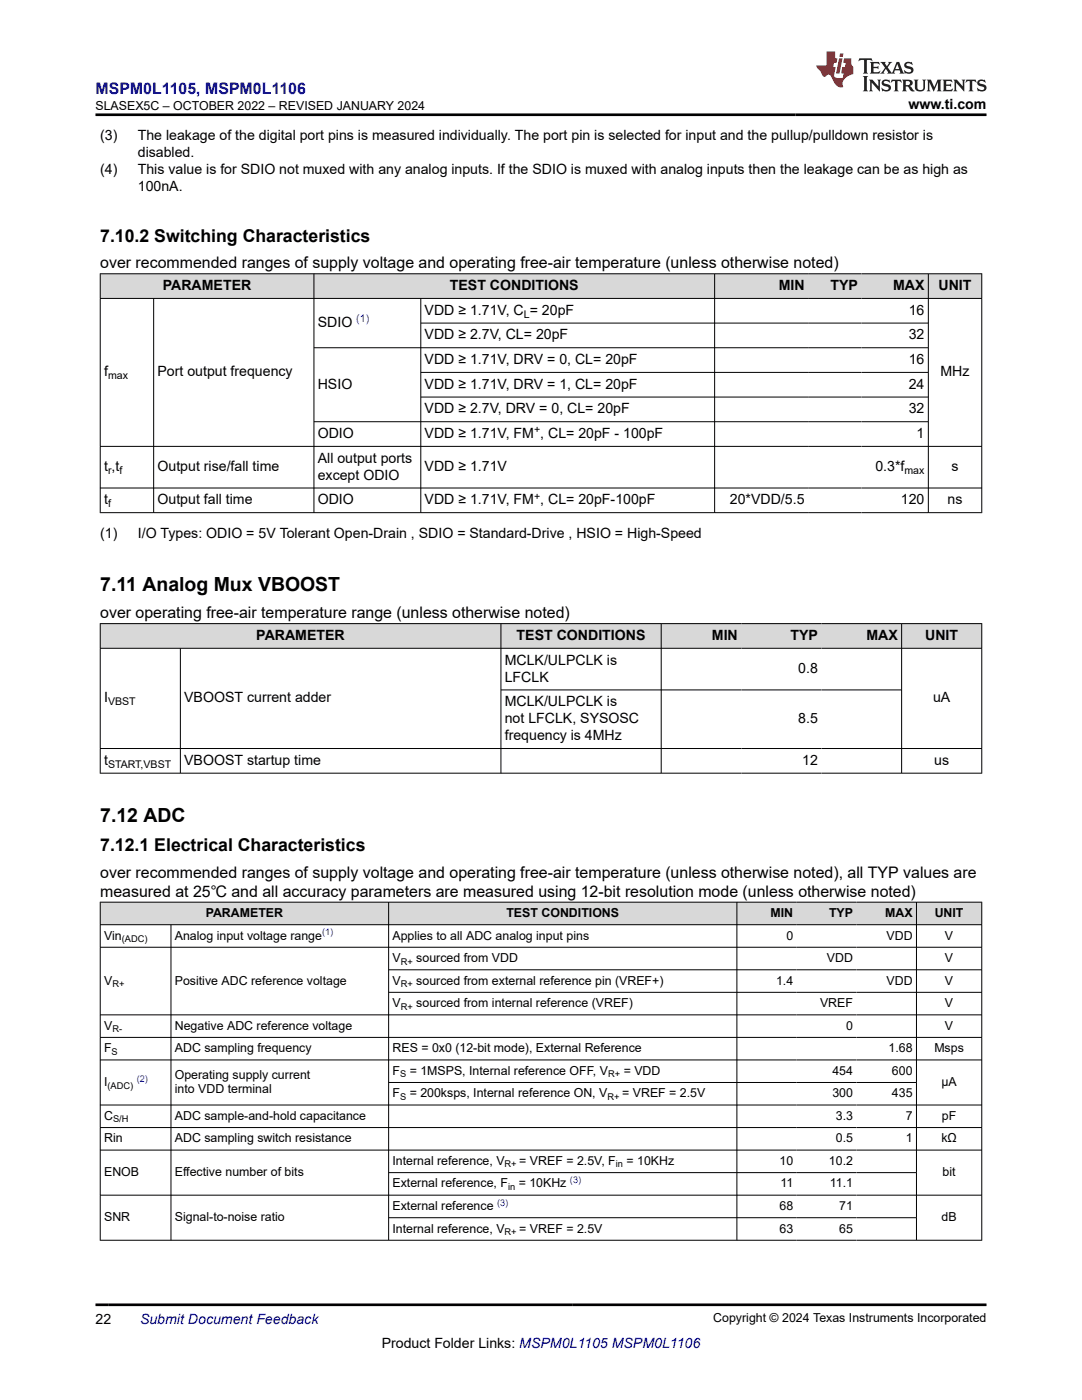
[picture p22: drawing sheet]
<svg xmlns="http://www.w3.org/2000/svg" width="216mm" height="279mm" viewBox="0 0 216 279" stroke-linecap="round" stroke-linejoin="round" font-family="sans-serif">
<defs><g id="words">
<g font-size="3.9">
<text x="20" y="118">7.11 Analog Mux VBOOST</text>
<text x="20" y="164.1">7.12 ADC</text>
</g>
<g font-size="3.5">
<text x="20" y="48.3">7.10.2 Switching Characteristics</text>
<text x="20" y="169.9">7.12.1 Electrical Characteristics</text>
</g>
<text font-size="3.2" fill="#00f" x="19" y="18.7">MSPM0L1105, MSPM0L1106</text>
<g font-size="3.2">
<text x="20" y="53.6">over recommended ranges of supply voltage and operating free-air temperature (unless otherwise noted)</text>
<text x="20" y="123.4">over operating free-air temperature range (unless otherwise noted)</text>
<text x="20" y="175.2">over recommended ranges of supply voltage and operating free-air temperature (unless otherwise noted), all TYP values are</text>
<text x="20" y="179">measured at 25℃ and all accuracy parameters are measured using 12-bit resolution mode (unless otherwise noted)</text>
</g>
<g font-size="2.8">
<text x="181.3" y="21.8">www.ti.com</text>
<text x="20" y="27.9">(3)</text>
<text x="27.5" y="27.9">The leakage of the digital port pins is measured individually. The port pin is selected for input and the pullup/pulldown resistor is</text>
<text x="20" y="34.7">(4)</text>
<text x="27.5" y="31.3">disabled.</text>
<text x="27.5" y="34.7">This value is for SDIO not muxed with any analog inputs. If the SDIO is muxed with analog inputs then the leakage can be as high as</text>
<text x="27.5" y="38.1">100nA.</text>
<text x="32.5" y="57.9">PARAMETER</text>
<text x="89.8" y="57.9">TEST CONDITIONS</text>
<text x="155.4" y="57.9">MIN</text>
<text x="165.7" y="57.9">TYP</text>
<text x="178.2" y="57.9">MAX</text>
<text x="187.3" y="57.9">UNIT</text>
<text x="63.4" y="65.3">SDIO</text>
<text x="84.7" y="62.8">VDD ≥ 1.71V, C = 20pF</text>
<text x="181.3" y="62.8">16</text>
<text x="84.7" y="67.8">VDD ≥ 2.7V, CL= 20pF</text>
<text x="181.3" y="67.8">32</text>
<text x="20.8" y="75.1">f</text>
<text x="31.4" y="75.1">Port output frequency</text>
<text x="63.4" y="77.6">HSIO</text>
<text x="84.7" y="77.6">VDD ≥ 1.71V, DRV = 1, CL= 20pF</text>
<text x="84.7" y="72.7">VDD ≥ 1.71V, DRV = 0, CL= 20pF</text>
<text x="181.3" y="72.7">16</text>
<text x="181.3" y="77.6">24</text>
<text x="187.7" y="75.1">MHz</text>
<text x="84.7" y="82.5">VDD ≥ 2.7V, DRV = 0, CL= 20pF</text>
<text x="181.3" y="82.5">32</text>
<text x="63.4" y="87.4">ODIO</text>
<text x="84.7" y="87.4">VDD ≥ 1.71V, FM , CL= 20pF - 100pF</text>
<text x="182.9" y="87.4">1</text>
<text x="20.8" y="94.1">t ,t</text>
<text x="31.4" y="94.1">Output rise/fall time</text>
<text x="63.4" y="92.4">All output ports</text>
<text x="63.4" y="95.7">except ODIO</text>
<text x="84.7" y="94.1">VDD ≥ 1.71V</text>
<text x="174.7" y="94.1">0.3*f</text>
<text x="189.9" y="94.1">s</text>
<text x="20.8" y="100.7">t</text>
<text x="31.4" y="100.7">Output fall time</text>
<text x="63.4" y="100.7">ODIO</text>
<text x="84.7" y="100.7">VDD ≥ 1.71V, FM , CL= 20pF-100pF</text>
<text x="145.6" y="100.7">20*VDD/5.5</text>
<text x="179.8" y="100.7">120</text>
<text x="189.1" y="100.7">ns</text>
<text x="20" y="107.5">(1)</text>
<text x="27.5" y="107.5">I/O Types: ODIO = 5V Tolerant Open-Drain , SDIO = Standard-Drive , HSIO = High-Speed</text>
<text x="51.1" y="127.7">PARAMETER</text>
<text x="103.1" y="127.7">TEST CONDITIONS</text>
<text x="142" y="127.7">MIN</text>
<text x="157.7" y="127.7">TYP</text>
<text x="172.9" y="127.7">MAX</text>
<text x="184.6" y="127.7">UNIT</text>
<text x="100.7" y="132.7">MCLK/ULPCLK is</text>
<text x="100.7" y="136">LFCLK</text>
<text x="159.3" y="134.3">0.8</text>
<text x="20.8" y="140.2">I</text>
<text x="36.8" y="140.2">VBOOST current adder</text>
<text x="100.7" y="141">MCLK/ULPCLK is</text>
<text x="186.2" y="140.2">uA</text>
<text x="100.7" y="144.3">not LFCLK, SYSOSC</text>
<text x="100.7" y="147.7">frequency is 4MHz</text>
<text x="159.3" y="144.3">8.5</text>
<text x="20.8" y="152.7">t</text>
<text x="36.8" y="152.7">VBOOST startup time</text>
<text x="160.1" y="152.7">12</text>
<text x="186.4" y="152.7">us</text>
<text x="19" y="264.2">22</text>
<text x="76.2" y="269">Product Folder Links: MSPM0L1105 MSPM0L1106</text>
</g>
<text font-size="2.8" fill="#00f" x="27.9" y="264.2">Submit Document Feedback</text>
<g font-size="2.5">
<text x="19.1" y="21.9">SLASEX5C – OCTOBER 2022 – REVISED JANUARY 2024</text>
<text x="41" y="183">PARAMETER</text>
<text x="101" y="183">TEST CONDITIONS</text>
<text x="153.8" y="183">MIN</text>
<text x="165.4" y="183">TYP</text>
<text x="176.6" y="183">MAX</text>
<text x="186.5" y="183">UNIT</text>
<text x="20.8" y="187.5">Vin</text>
<text x="34.9" y="187.5">Analog input voltage range</text>
<text x="78.3" y="187.5">Applies to all ADC analog input pins</text>
<text x="156.9" y="187.5">0</text>
<text x="176.9" y="187.5">VDD</text>
<text x="188.6" y="187.5">V</text>
<text x="20.8" y="196.5">V</text>
<text x="34.9" y="196.5">Positive ADC reference voltage</text>
<text x="78.3" y="192">V</text>
<text x="78.3" y="196.5">V</text>
<text x="83.1" y="192">sourced from VDD</text>
<text x="83.1" y="196.5">sourced from external reference pin (VREF+)</text>
<text x="154.8" y="196.5">1.4</text>
<text x="165" y="192">VDD</text>
<text x="176.9" y="196.5">VDD</text>
<text x="188.6" y="192">V</text>
<text x="188.6" y="196.5">V</text>
<text x="78.3" y="201">V</text>
<text x="83.1" y="201">sourced from internal reference (VREF)</text>
<text x="163.6" y="201">VREF</text>
<text x="188.6" y="201">V</text>
<text x="20.8" y="205.5">V</text>
<text x="20.8" y="210">F</text>
<text x="34.9" y="205.5">Negative ADC reference voltage</text>
<text x="34.9" y="210">ADC sampling frequency</text>
<text x="78.3" y="210">RES = 0x0 (12-bit mode), External Reference</text>
<text x="168.8" y="205.5">0</text>
<text x="177.3" y="210">1.68</text>
<text x="186.4" y="210">Msps</text>
<text x="188.6" y="205.5">V</text>
<text x="34.9" y="215.3">Operating supply current</text>
<text x="78.3" y="214.5">F</text>
<text x="81.7" y="214.5">= 1MSPS, Internal reference OFF, V</text>
<text x="124.4" y="214.5">= VDD</text>
<text x="166.1" y="214.5">454</text>
<text x="178" y="214.5">600</text>
<text x="20.8" y="216.7">I</text>
<text x="34.9" y="218.2">into VDD terminal</text>
<text x="78.3" y="219">F</text>
<text x="81.7" y="219">= 200ksps, Internal reference ON, V</text>
<text x="124.1" y="219">= VREF = 2.5V</text>
<text x="166.1" y="219">300</text>
<text x="178" y="219">435</text>
<text x="187.9" y="216.7">μA</text>
<text x="20.8" y="223.5">C</text>
<text x="20.8" y="228">Rin</text>
<text x="34.9" y="223.5">ADC sample-and-hold capacitance</text>
<text x="34.9" y="228">ADC sampling switch resistance</text>
<text x="166.8" y="223.5">3.3</text>
<text x="166.8" y="228">0.5</text>
<text x="180.7" y="223.5">7</text>
<text x="180.7" y="228">1</text>
<text x="187.8" y="228">kΩ</text>
<text x="187.9" y="223.5">pF</text>
<text x="78.3" y="232.5">Internal reference, V</text>
<text x="103.6" y="232.5">= VREF = 2.5V, F</text>
<text x="125" y="232.5">= 10KHz</text>
<text x="155.5" y="232.5">10</text>
<text x="165.4" y="232.5">10.2</text>
<text x="20.8" y="234.7">ENOB</text>
<text x="34.9" y="234.7">Effective number of bits</text>
<text x="78.3" y="237">External reference, F</text>
<text x="103.5" y="237">= 10KHz</text>
<text x="155.7" y="237">11</text>
<text x="165.6" y="237">11.1</text>
<text x="188.1" y="234.7">bit</text>
<text x="20.8" y="243.7">SNR</text>
<text x="34.9" y="243.7">Signal-to-noise ratio</text>
<text x="78.3" y="241.5">External reference</text>
<text x="78.3" y="246">Internal reference, V</text>
<text x="103.6" y="246">= VREF = 2.5V</text>
<text x="155.5" y="241.5">68</text>
<text x="155.5" y="246">63</text>
<text x="167.5" y="241.5">71</text>
<text x="167.5" y="246">65</text>
<text x="187.9" y="243.7">dB</text>
<text x="142.3" y="263.9">Copyright © 2024 Texas Instruments Incorporated</text>
</g>
<text font-size="2.1" fill="#00f" x="71.1" y="64.4">(1)</text>
<g font-size="2.1">
<text x="104.5" y="63.4">L</text>
<text x="21.6" y="75.7">max</text>
<text x="106.6" y="86.5">+</text>
<text x="21.6" y="94.6">r</text>
<text x="23.8" y="94.6">f</text>
<text x="180.5" y="94.6">max</text>
<text x="21.6" y="101.2">f</text>
<text x="106.6" y="99.7">+</text>
<text x="21.6" y="140.8">VBST</text>
<text x="21.6" y="153.2">START,VBST</text>
</g>
<g font-size="1.9">
<text x="24.3" y="188">(ADC)</text>
<text x="22.4" y="197">R+</text>
<text x="80" y="192.5">R+</text>
<text x="80" y="197">R+</text>
<text x="80" y="201.5">R+</text>
<text x="22.4" y="206">R-</text>
<text x="22.3" y="210.5">S</text>
<text x="79.8" y="215">S</text>
<text x="121.3" y="215">R+</text>
<text x="21.5" y="217.2">(ADC)</text>
<text x="79.8" y="219.5">S</text>
<text x="121.2" y="219.5">R+</text>
<text x="22.6" y="224">S/H</text>
<text x="100.7" y="233">R+</text>
<text x="122.9" y="233">in</text>
<text x="101.4" y="237.5">in</text>
<text x="100.7" y="246.5">R+</text>
</g>
<g font-size="1.9" fill="#00f">
<text x="64.3" y="186.7">(1)</text>
<text x="27.3" y="215.9">(2)</text>
<text x="113.7" y="236.2">(3)</text>
<text x="99.2" y="240.7">(3)</text>
</g>
</g></defs>
<g fill="#d8d8d8">
<path d="M20 54.6h175.9v5h-175.9z" fill-rule="evenodd"/>
<path d="M20.1 54.7h42.5v4.8h-42.5z" fill-rule="evenodd"/>
<path d="M62.7 54.7h79.8v4.8h-79.8z" fill-rule="evenodd"/>
<path d="M142.7 54.7h18.6v4.8h-18.6z" fill-rule="evenodd"/>
<path d="M161.3 54.7h10.6v4.8h-10.6z" fill-rule="evenodd"/>
<path d="M171.9 54.7h13.3v4.8h-13.3z" fill-rule="evenodd"/>
<path d="M185.3 54.7h10.5v4.8h-10.5z" fill-rule="evenodd"/>
</g>
<g fill="none" stroke="#000" stroke-width=".2">
<path d="M19.9 54.6h176.1M19.9 59.6h176.1M20 54.6v47.8M30.7 59.6v42.8M62.6 54.6v47.8M84 59.6v42.8M142.6 54.6v47.8M185.2 54.6v47.8M195.9 54.6v47.8M62.6 69.4h122.7M84 64.5h101.3M84 74.3h101.3"/>
<path d="M84 79.2h101.3M19.9 89.1h176.1M19.9 97.4h176.1M185.3 84.2h-122.7M19.9 102.3h176.1"/>
</g>
<g fill="#d8d8d8">
<path d="M20 124.5h175.9v4.9h-175.9z" fill-rule="evenodd"/>
<path d="M20.1 124.5h79.8v4.8h-79.8z" fill-rule="evenodd"/>
<path d="M100 124.5h31.9v4.8h-31.9z" fill-rule="evenodd"/>
<path d="M132 124.5h15.9v4.8h-15.9z" fill-rule="evenodd"/>
<path d="M147.9 124.5h16v4.8h-16z" fill-rule="evenodd"/>
<path d="M163.9 124.5h15.9v4.8h-15.9z" fill-rule="evenodd"/>
<path d="M180 124.5h15.8v4.8h-15.8z" fill-rule="evenodd"/>
</g>
<path d="M19.9 124.5h176.1M19.9 129.4h176.1M20 124.4v30M36 129.4v25M100 124.4v30M100 137.7h80M131.9 124.4v30M179.9 124.4v30M195.9 124.4v30M19.9 149.4h176.1M19.9 154.3h176.1" fill="none" stroke="#000" stroke-width=".2"/>
<g fill="#d8d8d8">
<path d="M20 180h175.9v4.5h-175.9z" fill-rule="evenodd"/>
<path d="M20.1 180.1h57.4v4.4h-57.4z" fill-rule="evenodd"/>
<path d="M77.6 180.1h69.4v4.4h-69.4z" fill-rule="evenodd"/>
<path d="M147.1 180.1h11.9v4.4h-11.9z" fill-rule="evenodd"/>
<path d="M159 180.1h11.9v4.4h-11.9z" fill-rule="evenodd"/>
<path d="M170.9 180.1h11.9v4.4h-11.9z" fill-rule="evenodd"/>
<path d="M182.9 180.1h12.9v4.4h-12.9z" fill-rule="evenodd"/>
</g>
<g fill="none" stroke="#000" stroke-width=".2">
<path d="M20 180v67.6M77.5 180v67.6M147 180v67.6M182.9 180v67.6M195.9 180v67.6M19.9 180h176.1M19.9 184.5h176.1M19.9 189h176.1M34.1 184.5v63.1M77.5 193.5h118.5M77.5 198h118.5M19.9 202.5h176.1"/>
<path d="M19.9 207h176.1M19.9 211.5h176.1M77.5 216h105.4M19.9 220.5h176.1M19.9 225h176.1M19.9 229.5h176.1M19.9 238.5h176.1M77.5 234h105.4M19.9 247.5h176.1M77.5 243h105.4"/>
</g>
<path d="M171.5 11.6l-.2 .6 .5-.2h.6v.1v2.2l-.2 .4h1l-.2-.4v-2.2v-.1h.5l.5 .2-.1-.6zM173.6 12.4l.2 .3v1.6l-.2 .4h1.9l.1-.6a1.08 1.08 0 0 1-1.3 .2v-.7h.6l.4 .2v-.7l-.4 .2h-.6v-.5l.2-.2a1 1 0 0 1 1 .3l-.1-.5zM175.7 12.4l.9 1.1-1 1.2h.9l-.2-.2 .5-.8 .4 .8-.2 .2h1.6l-.2-.2 .2-.5h.9l.1 .5-.1 .2h.9l-.2-.4-.8-1.9h-.5l-.9 2.1-.9-1.1 .9-1h-.8l.2 .2-.4 .6-.4-.6 .2-.2zM179 12.8l.4 1h-.7zM180.7 12.5a.65 .65 0 0 0-.2 .7 .65 .65 0 0 0 .6 .5l.6 .1 .1 .3a.79 .79 0 0 1-.7 .4 .79 .79 0 0 1-.7-.5l.1 .7 .2-.1a.93 .93 0 0 0 1.1 0 .93 .93 0 0 0 .4-.9 1.46 1.46 0 0 0-1.2-.6l-.1-.3a1.09 1.09 0 0 1 1.2 .2l-.2-.6-.1 .1-.5-.2zM172.2 15.2l.2 .4v2.2l-.2 .4h1l-.2-.4v-2.2l.2-.4zM173.4 15.9l.2 .4v1.5l-.2 .4h.8l-.3-.4 .1-1.3 1.6 1.8v-2l.2-.4h-.7l.1 .2 .1 1.1-1.2-1.3zM176.2 16a.65 .65 0 0 0-.2 .8 .65 .65 0 0 0 .6 .4l.6 .2 .1 .2a.79 .79 0 0 1-.7 .4 .79 .79 0 0 1-.7-.5l.1 .7 .2-.1a.93 .93 0 0 0 1.1 .1 .93 .93 0 0 0 .4-1 1.46 1.46 0 0 0-1.2-.5l-.1-.4a1.09 1.09 0 0 1 1.2 .2l-.1-.6-.2 .1-.5-.1zM177.9 15.9l-.1 .6a.63 .63 0 0 1 .8-.3v1.6l-.3 .4h1l-.2-.4v-1.6a.66 .66 0 0 1 .8 .3l-.1-.6zM180 15.9l.2 .4v1.5l-.2 .4h1l-.2-.2-.1-.7h.5l.1 .2a.79 .79 0 0 0 1.2 .6l-1-.9a.61 .61 0 0 0 .6-.6 .61 .61 0 0 0-.5-.7zM180.8 16.2h.1a.47 .47 0 0 1 .5 .1 .47 .47 0 0 1 .1 .5l-.1 .1-.7 .1zM182.3 15.9l.2 .2a2.27 2.27 0 0 0 .4 2 1.04 1.04 0 0 0 1.7-.7v-1.3l.2-.2h-.8l.2 .4v1.1a.6 .6 0 0 1-.6 .6 .6 .6 0 0 1-.6-.6v-1.1l.3-.4zM184.9 15.9l.2 .4v1.5l-.2 .4h.8l-.3-.4v-1.4l.9 1.9 .9-1.9v1.4l-.3 .4h1l-.2-.4v-1.5l.2-.4h-.8l-.7 1.5-.6-1.5zM188.1 15.9l.2 .4v1.5l-.2 .4h1.9l.1-.6a1.09 1.09 0 0 1-1.3 .2v-.7h.6l.4 .2v-.6l-.4 .2h-.6v-.6l.2-.1a1.01 1.01 0 0 1 1 .3l-.1-.6zM190.2 15.9l.3 .4v1.5l-.3 .4h.8l-.2-.4v-1.3l1.6 1.8v-2l.2-.4h-.7l.2 .2v1.1l-1.2-1.3zM192.8 15.9l-.1 .6a.63 .63 0 0 1 .8-.3v1.6l-.3 .4h1l-.2-.4v-1.6a.66 .66 0 0 1 .8 .3l-.1-.6zM195.2 16a.65 .65 0 0 0-.2 .8 .65 .65 0 0 0 .6 .4l.6 .2 .2 .2a.79 .79 0 0 1-.7 .4 .79 .79 0 0 1-.7-.5l.1 .7 .2-.1a.93 .93 0 0 0 1 .1 .93 .93 0 0 0 .5-1 1.46 1.46 0 0 0-1.3-.5v-.4a1.09 1.09 0 0 1 1.2 .2l-.2-.6-.2 .1-.5-.1z" fill="#231f20"/>
<path d="M164.9 10.3v2.7h-2l.1 .4 .8 1a.95 .95 0 0 0 1 .9 .59 .59 0 0 1 .5-.4 .59 .59 0 0 1 .5 .3l.4 .8a1.59 1.59 0 0 0 2.1 1.4 1.61 1.61 0 0 1 1-2.3l1-.3-.1-1.5a1.59 1.59 0 0 1-.3-1.7h-1.5l-.2 .9h.6l-.2 .9h-.5l-.2 .9v.3l.4 .1-.1 .9h-.7a.73 .73 0 0 1-1-.7l.3-1.5h-.5l.1-.9h.5l.2-.9h-.5v-1.3zM167.4 11.6l-.6 3.1h.7l.6-3.1zM167.6 10.7l-.1 .6h.7l.1-.6z" fill="#ed1c24"/>
<path d="M19 22.9h177.8M19 260.4h177.8" fill="none" stroke="#000" stroke-width=".53"/>
<use href="#words"/>
</svg>
